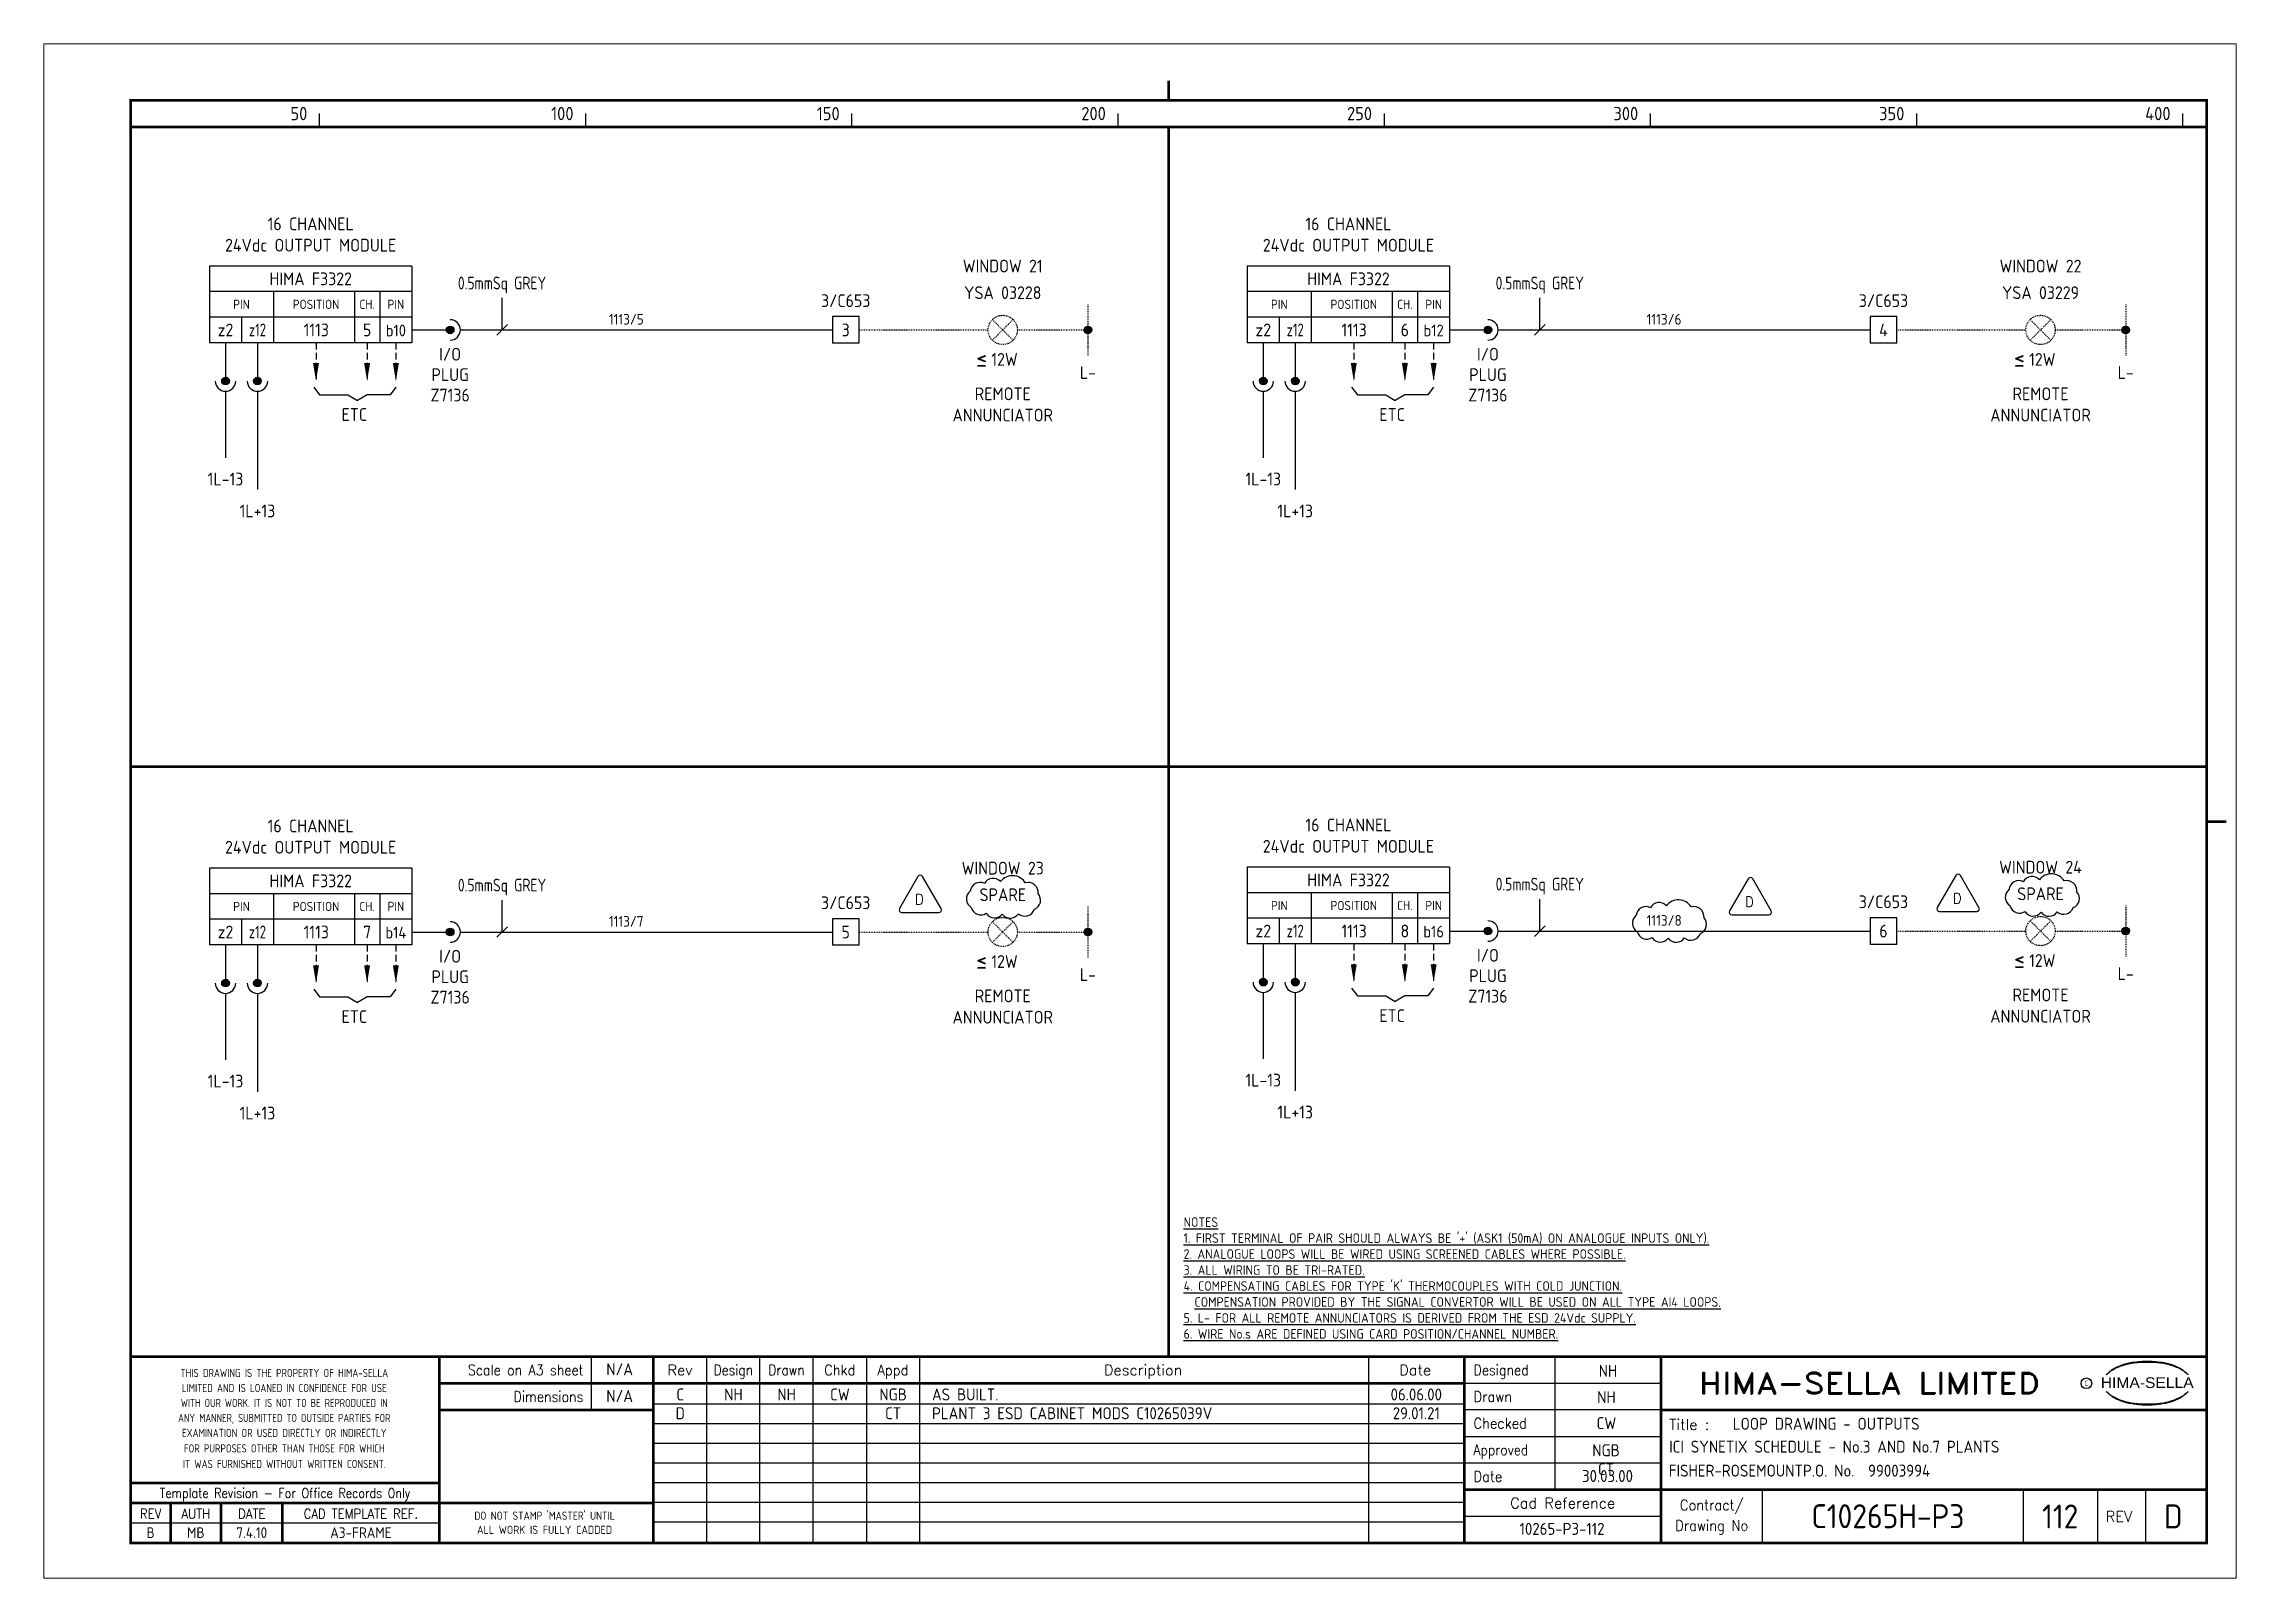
# Paper-space layout 'Layout1' of a CAD drawing. Extents: x 41 to 369, y 29 to 258.
# The model-space entities are those that its viewports show. They can reach past a viewport. Long polylines and large blocks are cut down to what shows.
import ezdxf
from ezdxf.enums import TextEntityAlignment as Align

# ---------------------------------------------------------------- set-up
doc = ezdxf.new("R2010")
doc.units = 0
doc.header["$LTSCALE"] = 0.25
doc.header["$MEASUREMENT"] = 0
doc.linetypes.add('HIDDEN', pattern=[0.375, 0.25, -0.125])
doc.linetypes.add('HIDDEN2', pattern=[4.7625, 3.175, -1.5875])
doc.layers.get('0').update_dxf_attribs({"color": 41, "linetype": 'CONTINUOUS'})
for name, color, linetype in [('00-DRG_FRAME', 12, 'CONTINUOUS'), ('01-DRAW', 7, 'CONTINUOUS'), ('04-OUTLINE', 6, 'CONTINUOUS'), ('051-TEXT', 2, 'CONTINUOUS'), ('117', 7, 'CONTINUOUS'), ('117-TEXT', 2, 'CONTINUOUS')]:
    doc.layers.add(name, color=color, linetype=linetype)
doc.styles.add('ARIAL', font='arial.ttf', dxfattribs={"height": 2.5})
doc.styles.add('ISO', font='iso.shx')
doc.styles.add('ROMAND', font='ROMAND')
doc.styles.add('ROMANS', font='romans.shx')

psp = doc.layouts.get("Layout1")

msp = doc.modelspace()

# ---------------------------------------------------------------- texts
at = {"layer": '00-DRG_FRAME', "style": 'ISO'}
for s, p in [('50', (47.69, 267.75)), ('100', (97.69, 267.75)), ('150', (147.69, 267.75)), ('200', (197.69, 267.75)), ('250', (247.69, 267.75)), ('300', (297.69, 267.75)), ('350', (347.69, 267.75)), ('400', (397.69, 267.75))]:
    msp.add_text(s, height=2.5, dxfattribs=at).set_placement(p, align=Align.RIGHT)
at = {"layer": '00-DRG_FRAME', "color": 3, "style": 'ISO'}
for s, width, p in [('THIS DRAWING IS THE PROPERTY OF HIMA-SELLA', 0.9, (43.36, 32.44)), ("DO NOT STAMP 'MASTER' UNTIL", 0.95, (92.25, 5.79))]:
    msp.add_text(s, height=1.53, dxfattribs=dict(at, width=width)).set_placement(p, align=Align.MIDDLE)
at = {"layer": '00-DRG_FRAME', "color": 4, "style": 'ROMAND', "width": 0.87}
for s, p in [('Scale on A3 sheet', (99.54, 32)), ('Dimensions', (99.54, 27.01))]:
    msp.add_text(s, height=2, dxfattribs=at).set_placement(p, align=Align.RIGHT)
at = {"layer": '00-DRG_FRAME', "color": 4, "style": 'ROMAND'}
for s, p in [('Rev', (117.7, 32)), ('Description', (204.69, 32)), ('Date', (255.79, 32))]:
    msp.add_text(s, height=2, dxfattribs=at).set_placement(p, align=Align.CENTER)
for s, width, p in [('Design', 0.85, (127.7, 32)), ('Drawn', 0.85, (137.7, 32)), ('Chkd', 0.9, (147.7, 32)), ('Appd', 0.9, (157.7, 32))]:
    msp.add_text(s, height=2, dxfattribs=dict(at, width=width)).set_placement(p, align=Align.CENTER)
for s, width, p in [('Designed', 0.87, (266.75, 32)), ('Drawn', 0.9, (266.75, 27)), ('Checked', 0.9, (266.75, 22)), ('Approved', 0.85, (266.75, 17)), ('Date', 0.9, (266.75, 12))]:
    msp.add_text(s, height=2, dxfattribs=dict(at, width=width)).set_placement(p)
at = {"layer": '00-DRG_FRAME', "color": 3, "style": 'ISO'}
for s, width, p in [('LIMITED AND IS LOANED IN CONFIDENCE FOR USE', 0.9, (43.36, 29.62)), ('ANY MANNER, SUBMITTED TO OUTSIDE PARTIES FOR', 0.87, (43.36, 23.99)), ('WITH OUR WORK. IT IS NOT TO BE REPRODUCED IN', 0.87, (43.36, 26.81)), ('EXAMINATION OR USED DIRECTLY OR INDIRECTLY', 0.9, (43.36, 21.18)), ('FOR PURPOSES OTHER THAN THOSE FOR WHICH', 0.9, (43.36, 18.27)), ('IT WAS FURNISHED WITHOUT WRITTEN CONSENT.', 0.9, (43.36, 15.35))]:
    msp.add_text(s, height=1.53, dxfattribs=dict(at, width=width)).set_placement(p, align=Align.MIDDLE_CENTER)
at = {"layer": '00-DRG_FRAME', "style": 'ROMAND', "width": 1.15}
msp.add_text('HIMA-SELLA LIMITED', height=4, dxfattribs=at).set_placement((341.1, 30.5), align=Align.MIDDLE)
at = {"layer": '00-DRG_FRAME', "color": 3, "style": 'ISO', "width": 0.9}
msp.add_text('C', height=1, dxfattribs=at).set_placement((381.84, 30), align=Align.CENTER)
at = {"layer": '00-DRG_FRAME', "style": 'ARIAL', "width": 1.05}
msp.add_text('HIMA-SELLA', height=2, dxfattribs=at).set_placement((393.3, 29.63), align=Align.CENTER)
at = {"layer": '00-DRG_FRAME', "color": 4, "style": 'ROMAND'}
msp.add_text('Title :', height=2, dxfattribs=at).set_placement((303.5, 21.75))
for s, height, width, p in [('Template Revision - For Office Records Only', 1.8, 0.85, (43.5, 9.62)), ('Contract/', 2, 0.9, (311.5, 7.5)), ('REV', 1.8, 0.9, (18.25, 6)), ('AUTH', 1.8, 0.9, (26.75, 6)), ('DATE', 1.8, 0.9, (37.25, 6)), ('CAD TEMPLATE REF.', 1.8, 0.9, (57.75, 6)), ('Drawing No', 2, 0.9, (311.5, 3.5))]:
    msp.add_text(s, height=height, dxfattribs=dict(at, width=width)).set_placement(p, align=Align.MIDDLE)
for s, p in [('Cad Reference', (283.5, 8)), ('REV', (388, 5.5))]:
    msp.add_text(s, height=2, dxfattribs=at).set_placement(p, align=Align.MIDDLE)
at = {"layer": '00-DRG_FRAME', "color": 41, "style": 'ISO'}
for s, p in [('B', (18.25, 1.45)), ('MB', (26.75, 1.45)), ('7.4.10', (37.25, 1.45)), ('A3-FRAME', (57.75, 1.45))]:
    msp.add_text(s, height=2, dxfattribs=at).set_placement(p, align=Align.CENTER)
at = {"layer": '00-DRG_FRAME', "color": 3, "style": 'ISO'}
msp.add_text('ALL WORK IS FULLY CADDED', height=1.53, dxfattribs=at).set_placement((92.25, 2.98), align=Align.MIDDLE_CENTER)
at = {"layer": '01-DRAW', "insert": (212.29, 61.68), "char_height": 1.8, "width": 133.83, "attachment_point": 1, "style": 'ISO'}
msp.add_mtext("{\\Fiso.shx;\\LNOTES\\P1. FIRST TERMINAL OF PAIR SHOULD ALWAYS BE '+' (ASK1 (50mA) ON ANALOGUE INPUTS ONLY).\\P2. ANALOGUE LOOPS WILL BE WIRED USING SCREENED CABLES WHERE POSSIBLE.\\P3. ALL WIRING TO BE TRI-RATED.\\P4. COMPENSATING CABLES FOR TYPE 'K' THERMOCOUPLES WITH COLD JUNCTION.\\P  COMPENSATION PROVIDED BY THE SIGNAL CONVERTOR WILL BE USED ON ALL TYPE AI4 LOOPS.\\P5. L- FOR ALL REMOTE ANNUNCIATORS IS DERIVED FROM THE ESD 24Vdc SUPPLY.\\P6. WIRE No.s ARE DEFINED USING CARD POSITION/CHANNEL NUMBER.}", dxfattribs=at)
at = {"layer": '04-OUTLINE', "style": 'ROMANS', "width": 0.95}
for p in [(162.66, 121.41), (318.59, 120.95), (357.61, 121.59)]:
    msp.add_text('D', height=1.95, dxfattribs=at).set_placement(p, align=Align.MIDDLE)
at = {"layer": '117-TEXT', "style": 'ISO'}
for s, height, p in [('16 CHANNEL', 2.4, (48.32, 247.08)), ('16 CHANNEL', 2.4, (243.26, 247.08)), ('24Vdc OUTPUT MODULE', 2.4, (48.32, 243.08)), ('24Vdc OUTPUT MODULE', 2.4, (243.26, 243.08)), ('HIMA F3322', 2.4, (48.32, 236.76)), ('HIMA F3322', 2.4, (243.26, 236.76)), ('PIN', 1.728, (35.32, 232.3)), ('POSITION', 1.728, (49.32, 232.3)), ('CH.', 1.728, (58.92, 232.3)), ('PIN', 1.73, (64.32, 232.3)), ('PIN', 1.728, (230.26, 232.3)), ('POSITION', 1.728, (244.26, 232.3)), ('CH.', 1.728, (253.86, 232.3)), ('PIN', 1.73, (259.26, 232.3)), ('z2', 2.4, (32.32, 227.16)), ('1113', 2.4, (49.37, 227.16)), ('5', 2.4, (58.92, 227.16)), ('b10', 2.2, (64.32, 227.16)), ('z2', 2.4, (227.26, 227.16)), ('1113', 2.4, (244.32, 227.16)), ('6', 2.4, (253.86, 227.16)), ('b12', 2.2, (259.26, 227.16)), ('I/O', 2.4, (74.52, 222.6)), ('I/O', 2.4, (269.46, 222.6)), ('PLUG', 2.4, (74.52, 218.76)), ('PLUG', 2.4, (269.46, 218.76)), ('Z7136', 2.4, (74.52, 214.92)), ('Z7136', 2.4, (269.46, 214.92)), ('ETC', 2.4, (56.52, 211.26)), ('ETC', 2.4, (251.46, 211.26)), ('16 CHANNEL', 2.4, (48.32, 133.99)), ('16 CHANNEL', 2.4, (243.26, 134.17)), ('24Vdc OUTPUT MODULE', 2.4, (48.32, 129.99)), ('24Vdc OUTPUT MODULE', 2.4, (243.26, 130.17)), ('HIMA F3322', 2.4, (48.32, 123.67)), ('HIMA F3322', 2.4, (243.26, 123.85)), ('PIN', 1.728, (35.32, 119.2)), ('POSITION', 1.728, (49.32, 119.2)), ('CH.', 1.728, (58.92, 119.2)), ('PIN', 1.73, (64.32, 119.21)), ('PIN', 1.728, (230.26, 119.38)), ('POSITION', 1.728, (244.26, 119.38)), ('CH.', 1.728, (253.86, 119.38)), ('PIN', 1.73, (259.26, 119.39)), ('z2', 2.4, (32.32, 114.07)), ('1113', 2.4, (49.37, 114.07)), ('7', 2.4, (58.92, 114.07)), ('b14', 2.2, (64.32, 114.07)), ('z2', 2.4, (227.26, 114.25)), ('1113', 2.4, (244.32, 114.25)), ('8', 2.4, (253.86, 114.25)), ('b16', 2.2, (259.26, 114.25)), ('I/O', 2.4, (74.52, 109.51)), ('I/O', 2.4, (269.46, 109.69)), ('PLUG', 2.4, (74.52, 105.67)), ('PLUG', 2.4, (269.46, 105.85)), ('Z7136', 2.4, (74.52, 101.83)), ('Z7136', 2.4, (269.46, 102.01)), ('ETC', 2.4, (56.52, 98.17)), ('ETC', 2.4, (251.46, 98.35))]:
    msp.add_text(s, height=height, dxfattribs=at).set_placement(p, align=Align.CENTER)
for s, p in [('WINDOW 21', (178.32, 240.36)), ('WINDOW 22', (373.26, 240.36)), ('3/C653', (148.82, 233.86)), ('YSA 03228', (178.32, 235.36)), ('3/C653', (343.76, 233.86)), ('YSA 03229', (373.26, 235.36)), ('3', (148.82, 228.36)), ('4', (343.76, 228.36)), ('L-', (194.32, 220.36)), ('L-', (389.26, 220.36)), ('REMOTE', (178.32, 216.36)), ('REMOTE', (373.26, 216.36)), ('ANNUNCIATOR', (178.32, 212.36)), ('ANNUNCIATOR', (373.26, 212.36)), ('1L-13', (32.32, 200.36)), ('1L-13', (227.26, 200.36)), ('1L+13', (38.32, 194.36)), ('1L+13', (233.26, 194.36)), ('WINDOW 23', (178.32, 127.27)), ('WINDOW 24', (373.26, 127.45)), ('SPARE', (373.26, 122.45)), ('3/C653', (148.82, 120.77)), ('SPARE', (178.32, 122.27)), ('3/C653', (343.76, 120.95)), ('5', (148.82, 115.27)), ('6', (343.76, 115.45)), ('L-', (194.32, 107.27)), ('L-', (389.26, 107.45)), ('REMOTE', (178.32, 103.27)), ('REMOTE', (373.26, 103.45)), ('ANNUNCIATOR', (178.32, 99.27)), ('ANNUNCIATOR', (373.26, 99.45)), ('1L-13', (32.32, 87.27)), ('1L-13', (227.26, 87.45)), ('1L+13', (38.32, 81.27)), ('1L+13', (233.26, 81.45))]:
    msp.add_text(s, height=2.4, dxfattribs=at).set_placement(p, align=Align.MIDDLE)
for s, width, p in [('0.5mmSq GREY', 0.85, (84.27, 235.97)), ('0.5mmSq GREY', 0.85, (279.21, 235.97)), ('z12', 0.8, (38.32, 227.16)), ('z12', 0.8, (233.26, 227.16)), ('0.5mmSq GREY', 0.85, (84.27, 122.88)), ('0.5mmSq GREY', 0.85, (279.21, 123.06)), ('z12', 0.8, (38.32, 114.07)), ('z12', 0.8, (233.26, 114.25))]:
    msp.add_text(s, height=2.4, dxfattribs=dict(at, width=width)).set_placement(p, align=Align.CENTER)
at = {"layer": '117-TEXT', "color": 3, "style": 'ISO'}
for s, p in [('1113/5', (104.32, 230.36)), ('1113/6', (299.26, 230.36)), ('1113/7', (104.32, 117.27)), ('1113/8', (299.26, 117.45))]:
    msp.add_text(s, height=2, dxfattribs=at).set_placement(p, align=Align.MIDDLE_LEFT)
at = {"layer": '117-TEXT', "style": 'ISO'}
for s, height, p in [('<', 3.36, (173.32, 221.63)), ('12W', 2.4, (176.18, 221.62)), ('<', 3.36, (368.26, 221.63)), ('12W', 2.4, (371.12, 221.62)), ('-', 3.36, (173.32, 220.27)), ('-', 3.36, (368.26, 220.27)), ('<', 3.36, (173.32, 108.54)), ('-', 3.36, (173.32, 107.18)), ('12W', 2.4, (176.18, 108.53)), ('<', 3.36, (368.26, 108.72)), ('-', 3.36, (368.26, 107.36)), ('12W', 2.4, (371.12, 108.71))]:
    msp.add_text(s, height=height, dxfattribs=at).set_placement(p)

# ---------------------------------------------------------------- blocks, each defined once
blk = doc.blocks.new('A3-REVA')
at = {"layer": '051-TEXT', "style": 'ISO'}
for tag, p in [('DESIGNED', (292.01, 31.7)), ('A', (117.73, 27.28)), ('DES', (127.73, 27.28)), ('DRN', (137.73, 27.28)), ('CHKD', (147.73, 27.28)), ('APPD', (157.73, 27.28)), ('DATE', (256, 27.28)), ('DRAWN', (291.72, 26.77)), ('CHECKED', (291.72, 21.89)), ('APPD', (291.65, 16.79)), ('DATE', (291.92, 11.96))]:
    blk.add_attdef(tag, text='', height=2.25, dxfattribs=at).set_placement(p, align=Align.CENTER)
blk.add_attdef('DESCRIPTION', (165.03, 27.28), '', height=2.25, dxfattribs=at)
blk = doc.blocks.new('A3-TITLE')
at = {"layer": '051-TEXT', "style": 'ISO'}
blk.add_attdef('TITLE_1', (315.46, 21.78), '', height=2.25, dxfattribs=at)
for tag, p in [('DRGNO', (376.96, 3.24)), ('REV.', (398.2, 3.24))]:
    blk.add_attdef(tag, text='', height=4.5, dxfattribs=at).set_placement(p, align=Align.CENTER)
blk = doc.blocks.new('DOT')
for radius in [0.75, 0.65, 0.55, 0.45, 0.35, 0.25, 0.15, 0.05]:
    blk.add_circle((0, 0), radius)
blk = doc.blocks.new('A3-CONTRACT')
at = {"layer": '051-TEXT', "color": 41, "style": 'ISO'}
for tag, height, p in [('SCALE', 2.25, (106.71, 31.82)), ('DIMS', 2.25, (106.71, 26.8)), ('CONTRACT', 4.5, (344.94, 3.1)), ('CAD-REF', 2.25, (283.73, 1.84))]:
    blk.add_attdef(tag, text='', height=height, dxfattribs=at).set_placement(p, align=Align.CENTER)
for tag, p in [('TITLE_2', (303.86, 17.28)), ('TITLE_3', (303.79, 12.78))]:
    blk.add_attdef(tag, p, '', height=2.25, dxfattribs=at)

# ---------------------------------------------------------------- linework, layer by layer
at = {"layer": '00-DRG_FRAME'}
for p, q in [((50, 266.5), (50, 269)), ((100, 266.5), (100, 269)), ((150, 266.5), (150, 269)), ((200, 266.5), (200, 269)), ((250, 266.5), (250, 269)), ((300, 266.5), (300, 269)), ((350, 266.5), (350, 269)), ((400, 266.5), (400, 269)), ((101.01, 35.5), (101.01, 25.5)), ((122.7, 35.5), (122.7, 0.5)), ((132.7, 0.5), (132.7, 35.5)), ((142.7, 0.5), (142.7, 35.5)), ((152.7, 35.5), (152.7, 0.5)), ((162.7, 35.5), (162.7, 0.5)), ((247, 35.5), (247, 0.5)), ((282, 35.5), (282, 10.5)), ((265, 30.5), (302, 30.5)), ((265, 26.59), (112.7, 26.59)), ((302, 25.5), (265, 25.5)), ((265, 22.89), (112.7, 22.89)), ((265, 19.19), (112.7, 19.19)), ((265, 20.5), (302, 20.5)), ((265, 15.49), (112.7, 15.49)), ((302, 15.5), (265, 15.5)), ((265, 11.79), (112.7, 11.79)), ((321, 10.5), (321, 0.5)), ((370, 10.5), (370, 0.5)), ((384, 0.5), (384, 10.5)), ((393, 10.5), (393, 0.5)), ((72.5, 4.25), (14.5, 4.25)), ((265, 8.09), (112.7, 8.09)), ((265, 4.39), (112.7, 4.39)), ((302, 5.5), (265, 5.5))]:
    msp.add_line(p, q, dxfattribs=at)
at = {"layer": '00-DRG_FRAME', "const_width": 0.5}
for points in [[(209.5, 271.5), (209.5, 275.18)], [(209.5, 271.5), (209.5, 275.18)], [(14.5, 266.5), (404.5, 266.5)], [(209.5, 35.5), (209.5, 266.5)], [(14.5, 146.31), (404.5, 146.31)], [(404.5, 136), (408.18, 136)], [(404.5, 35.5), (14.5, 35.5)], [(72.5, 0.5), (72.5, 35.5)], [(112.7, 0.5), (112.7, 35.5)], [(265, 35.5), (265, 0.5)], [(302, 0.5), (302, 35.5)], [(265, 30.5), (72.5, 30.5)], [(112.7, 25.5), (72.5, 25.5)], [(404.5, 25.5), (302, 25.5)], [(14.5, 11.75), (72.5, 11.75)], [(14.5, 8), (72.5, 8)], [(22, 0.5), (22, 8)], [(31.5, 0.5), (31.5, 8)], [(43, 0.5), (43, 8)], [(112.7, 8), (72.5, 8)], [(265, 10.5), (404.5, 10.5)]]:
    msp.add_lwpolyline(points, dxfattribs=at)
msp.add_lwpolyline([(14.5, 0.5), (404.5, 0.5), (404.5, 271.5), (14.5, 271.5)], close=True, dxfattribs=at)
at = {"layer": '00-DRG_FRAME', "color": 3}
msp.add_circle((381.88, 30.5), 1, dxfattribs=at)
for centre, radius, start, end in [((390.6, 26.83), 7.24, 106.0532, 133.5024), ((390.11, 28.1), 5.98, 122.244, 131.6154), ((389.75, 28.78), 5.21, 111.8206, 122.8668), ((391.78, 24.7), 9.76, 107.5931, 113.9452), ((393.1, 18.5), 15.94, 89.2698, 106.3911), ((392.1, 23.52), 10.99, 96.0146, 107.3203), ((393.29, 16.31), 18.28, 92.8917, 97.3734), ((393.24, 18.86), 15.73, 89.7805, 93.1738), ((393.36, 18.86), 15.73, 86.8262, 90.2195), ((393.51, 18.5), 15.94, 73.6089, 90.7302), ((393.31, 16.31), 18.28, 82.6266, 87.1083), ((394.51, 23.52), 10.99, 72.6797, 83.9854), ((394.83, 24.7), 9.76, 66.0548, 72.4069), ((396, 26.83), 7.24, 46.4976, 73.9468), ((396.85, 28.78), 5.21, 57.1332, 68.1794), ((396.49, 28.1), 5.98, 48.3846, 57.756), ((390.88, 27.01), 7.3, 130.419, 136.057), ((390.88, 34.04), 7.3, 223.943, 229.581), ((390.6, 34.23), 7.24, 226.4976, 253.9468), ((396, 34.23), 7.24, 286.0532, 313.5024), ((395.73, 27.01), 7.3, 43.943, 49.581), ((395.73, 34.04), 7.3, 310.419, 316.057), ((390.11, 32.96), 5.98, 228.3846, 237.756), ((389.75, 32.28), 5.21, 237.1332, 248.1794), ((391.78, 36.36), 9.76, 246.0548, 252.4069), ((393.1, 42.56), 15.94, 253.6089, 270.7302), ((392.1, 37.54), 10.99, 252.6797, 263.9854), ((393.29, 44.75), 18.28, 262.6266, 267.1083), ((393.24, 42.19), 15.73, 266.8262, 270.2195), ((393.51, 42.56), 15.94, 269.2698, 286.3911), ((393.36, 42.19), 15.73, 269.7805, 273.1738), ((393.31, 44.75), 18.28, 272.8917, 277.3734), ((394.51, 37.54), 10.99, 276.0146, 287.3203), ((394.83, 36.36), 9.76, 287.5931, 293.9452), ((396.85, 32.28), 5.21, 291.8206, 302.8668), ((396.49, 32.96), 5.98, 302.244, 311.6154)]:
    msp.add_arc(centre, radius, start, end, dxfattribs=at)
at = {"layer": '04-OUTLINE'}
for points in [[(162.4, 125.72), (158.91, 119.68, 0.57735), (159.34, 118.92), (166.32, 118.92, 0.57735), (166.76, 119.68), (163.27, 125.72, 0.57735)], [(177.9, 124.74, 0.520567), (174.88, 124.39, 0.520567), (174.88, 124.39, 0.520567), (172.21, 122.96, 0.520567), (172.21, 122.96, 0.520567), (172.41, 119.88, 0.520567), (172.41, 119.88, 0.520567), (175.22, 118.78, 0.520567), (175.22, 118.78, 0.520567), (178.24, 118.64, 0.520567), (178.24, 118.64, 0.520567), (181.26, 118.71, 0.520567), (181.26, 118.71, 0.520567), (184.27, 119.53, 0.520567), (184.27, 119.53, 0.520567), (184.96, 122.48, 0.520567), (184.96, 122.48, 0.520567), (182.56, 124.53, 0.520567), (182.56, 124.53, 0.520567)], [(318.32, 125.26), (314.83, 119.22, 0.57735), (315.27, 118.47), (322.25, 118.47, 0.57735), (322.68, 119.22), (319.19, 125.26, 0.57735)], [(357.34, 125.9), (353.85, 119.86, 0.57735), (354.29, 119.1), (361.27, 119.1, 0.57735), (361.7, 119.86), (358.22, 125.9, 0.57735)], [(373.04, 125.07, 0.520567), (370.02, 124.72, 0.520567), (370.02, 124.72, 0.520567), (367.35, 123.29, 0.520567), (367.35, 123.29, 0.520567), (367.55, 120.2, 0.520567), (367.55, 120.2, 0.520567), (370.36, 119.11, 0.520567), (370.36, 119.11, 0.520567), (373.38, 118.97, 0.520567), (373.38, 118.97, 0.520567), (376.39, 119.04, 0.520567), (376.39, 119.04, 0.520567), (379.41, 119.86, 0.520567), (379.41, 119.86, 0.520567), (380.1, 122.81, 0.520567), (380.1, 122.81, 0.520567), (377.7, 124.86, 0.520567), (377.7, 124.86, 0.520567)], [(302.99, 120.19, 0.520567), (299.97, 119.84, 0.520567), (299.97, 119.84, 0.520567), (297.3, 118.41, 0.520567), (297.3, 118.41, 0.520567), (297.5, 115.33, 0.520567), (297.5, 115.33, 0.520567), (300.31, 114.23, 0.520567), (300.31, 114.23, 0.520567), (303.33, 114.09, 0.520567), (303.33, 114.09, 0.520567), (306.35, 114.16, 0.520567), (306.35, 114.16, 0.520567), (309.36, 114.98, 0.520567), (309.36, 114.98, 0.520567), (310.05, 117.93, 0.520567), (310.05, 117.93, 0.520567), (307.65, 119.98, 0.520567), (307.65, 119.98, 0.520567)]]:
    msp.add_lwpolyline(points, format="xyb", close=True, dxfattribs=at)
at = {"layer": '117'}
for p, q in [((29.32, 240.36), (29.32, 225.96)), ((67.32, 240.36), (29.32, 240.36)), ((67.32, 240.36), (67.32, 225.96)), ((224.26, 240.36), (224.26, 225.96)), ((262.26, 240.36), (224.26, 240.36)), ((262.26, 240.36), (262.26, 225.96)), ((67.32, 235.56), (29.32, 235.56)), ((41.32, 235.56), (41.32, 225.96)), ((56.52, 235.56), (56.52, 225.96)), ((61.32, 235.56), (61.32, 225.96)), ((262.26, 235.56), (224.26, 235.56)), ((236.26, 235.56), (236.26, 225.96)), ((251.46, 235.56), (251.46, 225.96)), ((256.26, 235.56), (256.26, 225.96)), ((67.32, 230.76), (29.32, 230.76)), ((35.32, 230.76), (35.32, 225.96)), ((146.32, 230.86), (146.32, 225.86)), ((151.32, 230.86), (146.32, 230.86)), ((151.32, 225.86), (151.32, 230.86)), ((262.26, 230.76), (224.26, 230.76)), ((230.26, 230.76), (230.26, 225.96)), ((341.26, 230.86), (341.26, 225.86)), ((346.26, 230.86), (341.26, 230.86)), ((346.26, 225.86), (346.26, 230.86)), ((67.32, 228.36), (74.52, 228.36)), ((76.44, 228.36), (146.32, 228.36)), ((262.26, 228.36), (269.46, 228.36)), ((271.38, 228.36), (341.26, 228.36)), ((67.32, 225.96), (29.32, 225.96)), ((32.32, 225.96), (32.32, 218.76)), ((38.32, 225.96), (38.32, 218.76)), ((151.32, 225.86), (146.32, 225.86)), ((262.26, 225.96), (224.26, 225.96)), ((227.26, 225.96), (227.26, 218.76)), ((233.26, 225.96), (233.26, 218.76)), ((346.26, 225.86), (341.26, 225.86)), ((32.32, 216.84), (32.32, 204.36)), ((38.32, 216.84), (38.32, 198.36)), ((48.92, 217.62), (50, 216.18)), ((50, 216.18), (55.32, 216.18)), ((55.32, 216.18), (57.12, 215.1)), ((58.92, 216.18), (57.12, 215.1)), ((63.24, 216.18), (58.92, 216.18)), ((64.32, 217.62), (63.24, 216.18)), ((227.26, 216.84), (227.26, 204.36)), ((233.26, 216.84), (233.26, 198.36)), ((243.86, 217.62), (244.94, 216.18)), ((244.94, 216.18), (250.26, 216.18)), ((250.26, 216.18), (252.06, 215.1)), ((253.86, 216.18), (252.06, 215.1)), ((258.18, 216.18), (253.86, 216.18)), ((259.26, 217.62), (258.18, 216.18)), ((67.32, 127.27), (29.32, 127.27)), ((29.32, 127.27), (29.32, 112.87)), ((67.32, 127.27), (67.32, 112.87)), ((262.26, 127.45), (224.26, 127.45)), ((224.26, 127.45), (224.26, 113.05)), ((262.26, 127.45), (262.26, 113.05)), ((67.32, 122.47), (29.32, 122.47)), ((41.32, 122.47), (41.32, 112.87)), ((56.52, 122.47), (56.52, 112.87)), ((61.32, 122.47), (61.32, 112.87)), ((262.26, 122.65), (224.26, 122.65)), ((236.26, 122.65), (236.26, 113.05)), ((251.46, 122.65), (251.46, 113.05)), ((256.26, 122.65), (256.26, 113.05)), ((67.32, 117.67), (29.32, 117.67)), ((35.32, 117.67), (35.32, 112.87)), ((146.32, 117.77), (146.32, 112.77)), ((151.32, 117.77), (146.32, 117.77)), ((151.32, 112.77), (151.32, 117.77)), ((262.26, 117.85), (224.26, 117.85)), ((230.26, 117.85), (230.26, 113.05)), ((262.26, 115.45), (269.46, 115.45)), ((271.38, 115.45), (341.26, 115.45)), ((346.26, 117.95), (341.26, 117.95)), ((341.26, 117.95), (341.26, 112.95)), ((346.26, 112.95), (346.26, 117.95)), ((67.32, 112.87), (29.32, 112.87)), ((32.32, 112.87), (32.32, 105.67)), ((38.32, 112.87), (38.32, 105.67)), ((67.32, 115.27), (74.52, 115.27)), ((76.44, 115.27), (146.32, 115.27)), ((151.32, 112.77), (146.32, 112.77)), ((262.26, 113.05), (224.26, 113.05)), ((227.26, 113.05), (227.26, 105.85)), ((233.26, 113.05), (233.26, 105.85)), ((346.26, 112.95), (341.26, 112.95)), ((32.32, 103.75), (32.32, 91.27)), ((38.32, 103.75), (38.32, 85.27)), ((48.92, 104.53), (50, 103.09)), ((50, 103.09), (55.32, 103.09)), ((55.32, 103.09), (57.12, 102.01)), ((58.92, 103.09), (57.12, 102.01)), ((63.24, 103.09), (58.92, 103.09)), ((64.32, 104.53), (63.24, 103.09)), ((227.26, 103.93), (227.26, 91.45)), ((233.26, 103.93), (233.26, 85.45)), ((243.86, 104.71), (244.94, 103.27)), ((244.94, 103.27), (250.26, 103.27)), ((250.26, 103.27), (252.06, 102.19)), ((253.86, 103.27), (252.06, 102.19)), ((258.18, 103.27), (253.86, 103.27)), ((259.26, 104.71), (258.18, 103.27))]:
    msp.add_line(p, q, dxfattribs=at)
at = {"layer": '117', "color": 3}
for p, q in [((84.27, 228.36), (84.27, 234.36)), ((279.21, 228.36), (279.21, 234.36)), ((83.27, 227.36), (85.27, 229.36)), ((278.21, 227.36), (280.21, 229.36)), ((84.27, 115.27), (84.27, 121.27)), ((279.21, 115.45), (279.21, 121.45)), ((83.27, 114.27), (85.27, 116.27)), ((278.21, 114.45), (280.21, 116.45))]:
    msp.add_line(p, q, dxfattribs=at)
at = {"layer": '117', "linetype": 'HIDDEN'}
for p, q in [((194.32, 233.16), (194.32, 223.56)), ((389.26, 233.16), (389.26, 223.56)), ((151.32, 228.36), (175.57, 228.36)), ((176.37, 226.42), (180.26, 230.31)), ((176.37, 230.31), (180.26, 226.42)), ((181.07, 228.36), (194.32, 228.36)), ((346.26, 228.36), (370.51, 228.36)), ((371.32, 230.31), (375.21, 226.42)), ((371.32, 226.42), (375.21, 230.31)), ((376.01, 228.36), (389.26, 228.36)), ((194.32, 120.07), (194.32, 110.47)), ((389.26, 120.25), (389.26, 110.65)), ((176.37, 117.21), (180.26, 113.32)), ((176.37, 113.32), (180.26, 117.21)), ((346.26, 115.45), (370.51, 115.45)), ((371.32, 113.5), (375.21, 117.39)), ((371.32, 117.39), (375.21, 113.5)), ((376.01, 115.45), (389.26, 115.45)), ((151.32, 115.27), (175.57, 115.27)), ((181.07, 115.27), (194.32, 115.27))]:
    msp.add_line(p, q, dxfattribs=at)
at = {"layer": '117', "linetype": 'HIDDEN2'}
for p, q in [((49.32, 225.96), (49.32, 218.76)), ((58.92, 225.96), (58.92, 218.76)), ((64.32, 225.96), (64.32, 218.76)), ((244.26, 225.96), (244.26, 218.76)), ((253.86, 225.96), (253.86, 218.76)), ((259.26, 225.96), (259.26, 218.76)), ((49.32, 112.87), (49.32, 105.67)), ((58.92, 112.87), (58.92, 105.67)), ((64.32, 112.87), (64.32, 105.67)), ((244.26, 113.05), (244.26, 105.85)), ((253.86, 113.05), (253.86, 105.85)), ((259.26, 113.05), (259.26, 105.85))]:
    msp.add_line(p, q, dxfattribs=at)
at = {"layer": '117', "linetype": 'HIDDEN'}
for centre in [(178.32, 228.36), (373.26, 228.36), (178.32, 115.27), (373.26, 115.45)]:
    msp.add_circle(centre, 2.75, dxfattribs=at)
at = {"layer": '117'}
for centre, radius in [((74.52, 228.36), 0.72), ((74.52, 228.36), 0.624), ((74.52, 228.36), 0.528), ((74.52, 228.36), 0.432), ((74.52, 228.36), 0.336), ((74.52, 228.36), 0.24), ((74.52, 228.36), 0.144), ((74.52, 228.36), 0.048), ((269.46, 228.36), 0.72), ((269.46, 228.36), 0.624), ((269.46, 228.36), 0.528), ((269.46, 228.36), 0.432), ((269.46, 228.36), 0.336), ((269.46, 228.36), 0.24), ((269.46, 228.36), 0.144), ((269.46, 228.36), 0.048), ((32.32, 218.76), 0.72), ((32.32, 218.76), 0.624), ((32.32, 218.76), 0.528), ((32.32, 218.76), 0.432), ((32.32, 218.76), 0.336), ((32.32, 218.76), 0.24), ((32.32, 218.76), 0.144), ((32.32, 218.76), 0.048), ((38.32, 218.76), 0.72), ((38.32, 218.76), 0.624), ((38.32, 218.76), 0.528), ((38.32, 218.76), 0.432), ((38.32, 218.76), 0.336), ((38.32, 218.76), 0.24), ((38.32, 218.76), 0.144), ((38.32, 218.76), 0.048), ((227.26, 218.76), 0.72), ((227.26, 218.76), 0.624), ((227.26, 218.76), 0.528), ((227.26, 218.76), 0.432), ((227.26, 218.76), 0.336), ((227.26, 218.76), 0.24), ((227.26, 218.76), 0.144), ((227.26, 218.76), 0.048), ((233.26, 218.76), 0.72), ((233.26, 218.76), 0.624), ((233.26, 218.76), 0.528), ((233.26, 218.76), 0.432), ((233.26, 218.76), 0.336), ((233.26, 218.76), 0.24), ((233.26, 218.76), 0.144), ((233.26, 218.76), 0.048), ((74.52, 115.27), 0.72), ((74.52, 115.27), 0.624), ((74.52, 115.27), 0.528), ((74.52, 115.27), 0.432), ((74.52, 115.27), 0.336), ((74.52, 115.27), 0.24), ((74.52, 115.27), 0.144), ((74.52, 115.27), 0.048), ((269.46, 115.45), 0.72), ((269.46, 115.45), 0.624), ((269.46, 115.45), 0.528), ((269.46, 115.45), 0.432), ((269.46, 115.45), 0.336), ((269.46, 115.45), 0.24), ((269.46, 115.45), 0.144), ((269.46, 115.45), 0.048), ((32.32, 105.67), 0.72), ((32.32, 105.67), 0.624), ((32.32, 105.67), 0.528), ((32.32, 105.67), 0.432), ((32.32, 105.67), 0.336), ((32.32, 105.67), 0.24), ((32.32, 105.67), 0.144), ((32.32, 105.67), 0.048), ((38.32, 105.67), 0.72), ((38.32, 105.67), 0.624), ((38.32, 105.67), 0.528), ((38.32, 105.67), 0.432), ((38.32, 105.67), 0.336), ((38.32, 105.67), 0.24), ((38.32, 105.67), 0.144), ((38.32, 105.67), 0.048), ((227.26, 105.85), 0.72), ((227.26, 105.85), 0.624), ((227.26, 105.85), 0.528), ((227.26, 105.85), 0.432), ((227.26, 105.85), 0.336), ((227.26, 105.85), 0.24), ((227.26, 105.85), 0.144), ((227.26, 105.85), 0.048), ((233.26, 105.85), 0.72), ((233.26, 105.85), 0.624), ((233.26, 105.85), 0.528), ((233.26, 105.85), 0.432), ((233.26, 105.85), 0.336), ((233.26, 105.85), 0.24), ((233.26, 105.85), 0.144), ((233.26, 105.85), 0.048)]:
    msp.add_circle(centre, radius, dxfattribs=at)
for centre, start, end in [((74.52, 228.36), 270, 90), ((269.46, 228.36), 270, 90), ((32.32, 218.76), 180, 0), ((38.32, 218.76), 180, 0), ((227.26, 218.76), 180, 0), ((233.26, 218.76), 180, 0), ((74.52, 115.27), 270, 90), ((269.46, 115.45), 270, 90), ((32.32, 105.67), 180, 0), ((38.32, 105.67), 180, 0), ((227.26, 105.85), 180, 0), ((233.26, 105.85), 180, 0)]:
    msp.add_arc(centre, 1.92, start, end, dxfattribs=at)
for points in [[(49.88, 222.12), (48.76, 222.12), (49.32, 218.76)], [(59.48, 222.12), (58.36, 222.12), (58.92, 218.76)], [(64.88, 222.12), (63.76, 222.12), (64.32, 218.76)], [(244.82, 222.12), (243.7, 222.12), (244.26, 218.76)], [(254.42, 222.12), (253.3, 222.12), (253.86, 218.76)], [(259.82, 222.12), (258.7, 222.12), (259.26, 218.76)], [(49.88, 109.03), (48.76, 109.03), (49.32, 105.67)], [(59.48, 109.03), (58.36, 109.03), (58.92, 105.67)], [(64.88, 109.03), (63.76, 109.03), (64.32, 105.67)], [(244.82, 109.21), (243.7, 109.21), (244.26, 105.85)], [(254.42, 109.21), (253.3, 109.21), (253.86, 105.85)], [(259.82, 109.21), (258.7, 109.21), (259.26, 105.85)]]:
    msp.add_solid(points, dxfattribs=at)

# ---------------------------------------------------------------- block references
at = {"layer": '00-DRG_FRAME'}
for name, p, values in [('A3-CONTRACT', (-0.35, 0.19), {'TITLE_2': 'ICI SYNETIX SCHEDULE - No.3 AND No.7 PLANTS', 'TITLE_3': 'FISHER-ROSEMOUNTP.O. No.  99003994', 'CAD-REF': '10265-P3-112', 'CONTRACT': 'C10265H-P3', 'SCALE': 'N/A', 'DIMS': 'N/A'}), ('A3-TITLE', (0, 0), {'TITLE_1': 'LOOP DRAWING - OUTPUTS', 'DRGNO': '112', 'REV.': 'D'})]:
    msp.add_blockref(name, p, dxfattribs=at).add_auto_attribs(values)
ref = msp.add_blockref('A3-REVA', (0, 0), dxfattribs=at)
ref.add_attrib('A', 'C', dxfattribs={"layer": '051-TEXT', "height": 2.25, "style": 'ISO'}).set_placement((117.73, 27.28), align=Align.CENTER)
ref.add_attrib('DES', 'NH', dxfattribs={"layer": '051-TEXT', "height": 2.25, "style": 'ISO'}).set_placement((127.73, 27.28), align=Align.CENTER)
ref.add_attrib('DRN', 'NH', dxfattribs={"layer": '051-TEXT', "height": 2.25, "style": 'ISO'}).set_placement((137.73, 27.28), align=Align.CENTER)
ref.add_attrib('CHKD', 'CW', dxfattribs={"layer": '051-TEXT', "height": 2.25, "style": 'ISO'}).set_placement((147.73, 27.28), align=Align.CENTER)
ref.add_attrib('APPD', 'NGB', dxfattribs={"layer": '051-TEXT', "height": 2.25, "style": 'ISO'}).set_placement((157.73, 27.28), align=Align.CENTER)
ref.add_attrib('DESCRIPTION', 'AS BUILT.', (165.03, 27.28), dxfattribs={"layer": '051-TEXT', "height": 2.25, "style": 'ISO'})
ref.add_attrib('DATE', '06.06.00', dxfattribs={"layer": '051-TEXT', "height": 2.25, "style": 'ISO'}).set_placement((256, 27.28), align=Align.CENTER)
ref.add_attrib('DESIGNED', 'NH', dxfattribs={"layer": '051-TEXT', "height": 2.25, "style": 'ISO'}).set_placement((292.01, 31.7), align=Align.CENTER)
ref.add_attrib('DRAWN', 'NH', dxfattribs={"layer": '051-TEXT', "height": 2.25, "style": 'ISO'}).set_placement((291.72, 26.77), align=Align.CENTER)
ref.add_attrib('CHECKED', 'CW', dxfattribs={"layer": '051-TEXT', "height": 2.25, "style": 'ISO'}).set_placement((291.72, 21.89), align=Align.CENTER)
ref.add_attrib('APPD', 'NGB', dxfattribs={"layer": '051-TEXT', "height": 2.25, "style": 'ISO'}).set_placement((291.65, 16.79), align=Align.CENTER)
ref.add_attrib('DATE', '30.03.00', dxfattribs={"layer": '051-TEXT', "height": 2.25, "style": 'ISO'}).set_placement((291.92, 11.96), align=Align.CENTER)
ref = msp.add_blockref('A3-REVA', (0, -3.53), dxfattribs=at)
ref.add_attrib('A', 'D', dxfattribs={"layer": '051-TEXT', "height": 2.25, "style": 'ISO'}).set_placement((117.73, 23.75), align=Align.CENTER)
ref.add_attrib('APPD', 'CT', dxfattribs={"layer": '051-TEXT', "height": 2.25, "style": 'ISO'}).set_placement((157.73, 23.75), align=Align.CENTER)
ref.add_attrib('DESCRIPTION', 'PLANT 3 ESD CABINET MODS C10265039V', (165.03, 23.75), dxfattribs={"layer": '051-TEXT', "height": 2.25, "style": 'ISO'})
ref.add_attrib('DATE', '29.01.21', dxfattribs={"layer": '051-TEXT', "height": 2.25, "style": 'ISO'}).set_placement((256, 23.75), align=Align.CENTER)
ref.add_attrib('APPD', 'CT', dxfattribs={"layer": '051-TEXT', "height": 2.25, "style": 'ISO'}).set_placement((291.65, 13.25), align=Align.CENTER)
at = {"layer": '117', "xscale": 0.9600000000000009, "yscale": 0.9600000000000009, "zscale": 0.9600000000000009}
for p in [(194.32, 228.36), (389.26, 228.36), (194.32, 115.27), (389.26, 115.45)]:
    msp.add_blockref('DOT', p, dxfattribs=at)

msp.set_redraw_order([(e.dxf.handle, doc.entitydb.next_handle()) for e in msp.query("TEXT MTEXT ATTDEF DIMENSION ARC_DIMENSION")])  # texts and dimensions are drawn at this point

# ---------------------------------------------------------------- viewports
at = {"layer": '00-DRG_FRAME'}
psp.add_viewport(center=(205.05, 143.5), size=(328.08, 229.5991), view_center_point=(204.1, 138), view_height=288.1959, dxfattribs=at)

doc.saveas('drawing.dxf')
